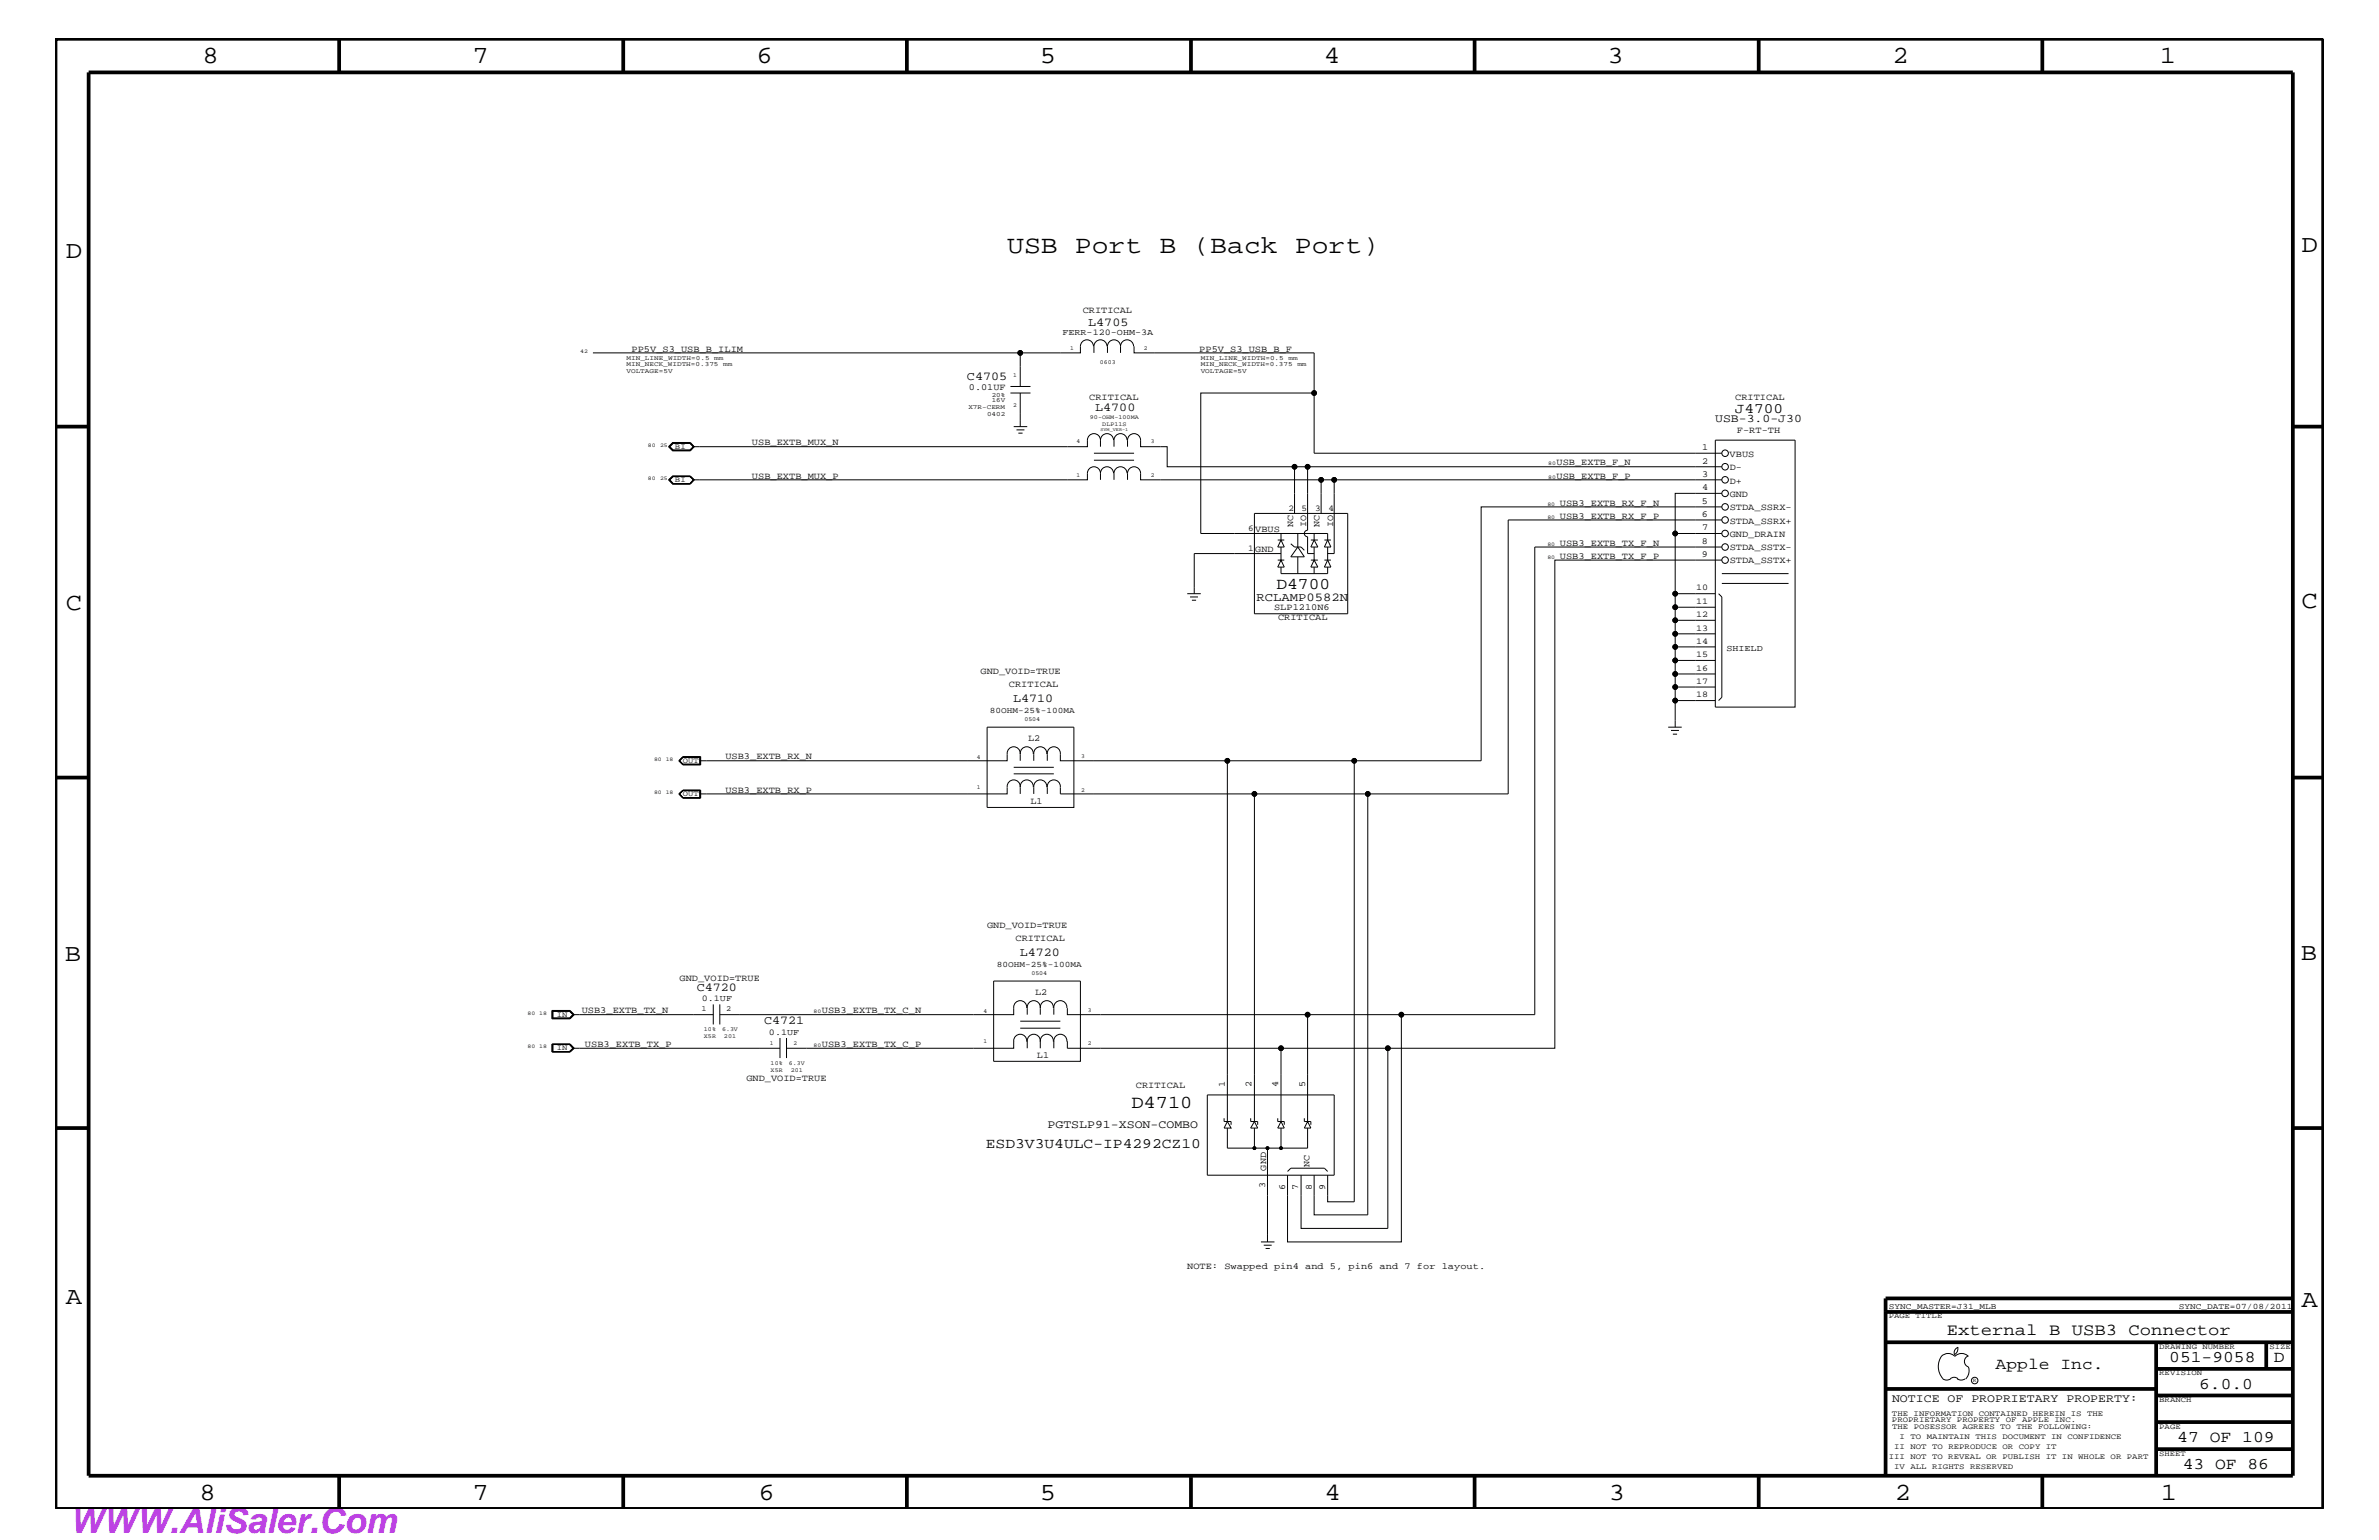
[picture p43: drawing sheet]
<svg xmlns="http://www.w3.org/2000/svg" width="432mm" height="279mm" viewBox="0 0 432 279" stroke-linecap="round" stroke-linejoin="round" font-family="sans-serif">
<defs><g id="words">
<text font-size="6.3" fill="#bd42e3" x="12.7" y="278.1">WWW.AliSaler.Com</text>
<text font-size="4.6" x="182.8" y="45.9">USB Port B (Back Port)</text>
<g font-size="4.5">
<text x="36.7" y="11.5">8</text>
<text x="85.8" y="11.5">7</text>
<text x="137.3" y="11.5">6</text>
<text x="188.7" y="11.5">5</text>
<text x="240.3" y="11.5">4</text>
<text x="291.8" y="11.5">3</text>
<text x="343.5" y="11.5">2</text>
<text x="392" y="11.5">1</text>
<text x="11.9" y="46.8">D</text>
<text x="417.8" y="45.7">D</text>
<text x="11.9" y="110.6">C</text>
<text x="417.8" y="110.3">C</text>
<text x="11.8" y="174.3">B</text>
<text x="417.6" y="174.2">B</text>
<text x="11.9" y="236.7">A</text>
<text x="417.8" y="237.1">A</text>
<text x="36.2" y="272.1">8</text>
<text x="85.8" y="272.1">7</text>
<text x="137.7" y="272.1">6</text>
<text x="188.7" y="272.1">5</text>
<text x="240.4" y="272.1">4</text>
<text x="292" y="272.1">3</text>
<text x="343.9" y="272.1">2</text>
<text x="392.2" y="272.1">1</text>
</g>
<text font-size="3.3" x="205.4" y="201">D4710</text>
<g font-size="3">
<text x="231.7" y="106.9">D4700</text>
<text x="353.3" y="242.3">External B USB3 Connector</text>
<text x="362.2" y="248.4">Apple Inc.</text>
<text x="393.7" y="247.1">051-9058</text>
<text x="399.2" y="252">6.0.0</text>
<text x="412.7" y="247.1">D</text>
<text x="395.2" y="261.6">47 OF 109</text>
<text x="396.2" y="266.6">43 OF 86</text>
</g>
<g font-size="2.6">
<text x="314.9" y="74.9">J4700</text>
<text x="178.9" y="208.3">ESD3V3U4ULC-IP4292CZ10</text>
</g>
<g font-size="2.2">
<text x="197.5" y="59.1">L4705</text>
<text x="175.5" y="68.9">C4705</text>
<text x="198.8" y="74.6">L4700</text>
<text x="228.1" y="109">RCLAMP0582N</text>
<text x="183.9" y="127.5">L4710</text>
<text x="185.1" y="173.5">L4720</text>
<text x="126.5" y="179.9">C4720</text>
<text x="138.7" y="185.9">C4721</text>
</g>
<g font-size="2.1">
<text x="311.3" y="76.7">USB-3.0-J30</text>
<text x="190.1" y="204.7">PGTSLP91-XSON-COMBO</text>
<text x="343.4" y="254.4">NOTICE OF PROPRIETARY PROPERTY:</text>
</g>
<g font-size="1.7">
<text x="196.5" y="56.8">CRITICAL</text>
<text x="114.6" y="63.9">PP5V_S3_USB_B_ILIM</text>
<text x="217.7" y="63.9">PP5V_S3_USB_B_F</text>
<text x="175.9" y="70.7">0.01UF</text>
<text x="197.7" y="72.6">CRITICAL</text>
<text x="315" y="72.6">CRITICAL</text>
<text x="136.5" y="80.8">USB_EXTB_MUX_N</text>
<text x="309" y="81.6">1</text>
<text x="313.9" y="82.8">VBUS</text>
<text x="315.3" y="78.6">F-RT-TH</text>
<text x="136.5" y="86.9">USB_EXTB_MUX_P</text>
<text x="282.5" y="86.9">USB_EXTB_F_P</text>
<text x="282.5" y="84.4">USB_EXTB_F_N</text>
<text x="309" y="88.9">4</text>
<text x="309" y="86.5">3</text>
<text x="309" y="84.1">2</text>
<text x="314" y="87.7">D+</text>
<text x="314" y="85.3">D-</text>
<text x="234.7" y="95.6" transform="rotate(-90 234.7 95.6)">NC</text>
<text x="237.1" y="95.6" transform="rotate(-90 237.1 95.6)">IO</text>
<text x="239.5" y="95.6" transform="rotate(-90 239.5 95.6)">NC</text>
<text x="242" y="95.6" transform="rotate(-90 242 95.6)">IO</text>
<text x="283.1" y="94.2">USB3_EXTB_RX_F_P</text>
<text x="283.1" y="91.7">USB3_EXTB_RX_F_N</text>
<text x="308.9" y="93.8">6</text>
<text x="308.9" y="91.4">5</text>
<text x="313.9" y="90.1">GND</text>
<text x="313.9" y="92.6">STDA_SSRX-</text>
<text x="313.9" y="95">STDA_SSRX+</text>
<text x="227.8" y="96.5">VBUS</text>
<text x="227.8" y="100.2">GND</text>
<text x="283.1" y="99">USB3_EXTB_TX_F_N</text>
<text x="283.1" y="101.4">USB3_EXTB_TX_F_P</text>
<text x="308.9" y="101">9</text>
<text x="308.9" y="98.7">8</text>
<text x="309" y="96.2">7</text>
<text x="313.9" y="97.4">GND_DRAIN</text>
<text x="313.9" y="99.9">STDA_SSTX-</text>
<text x="313.9" y="102.2">STDA_SSTX+</text>
<text x="231.3" y="110.7">SLP1210N6</text>
<text x="232" y="112.6">CRITICAL</text>
<text x="178" y="122.3">GND_VOID=TRUE</text>
<text x="183.1" y="124.7">CRITICAL</text>
<text x="131.7" y="137.8">USB3_EXTB_RX_N</text>
<text x="186.6" y="134.4">L2</text>
<text x="131.7" y="143.9">USB3_EXTB_RX_P</text>
<text x="187" y="145.9">L1</text>
<text x="179.2" y="168.3">GND_VOID=TRUE</text>
<text x="184.3" y="170.7">CRITICAL</text>
<text x="123.4" y="178">GND_VOID=TRUE</text>
<text x="105.6" y="183.8">USB3_EXTB_TX_N</text>
<text x="149.2" y="183.8">USB3_EXTB_TX_C_N</text>
<text x="187.9" y="180.5">L2</text>
<text x="106.2" y="189.9">USB3_EXTB_TX_P</text>
<text x="149.2" y="189.9">USB3_EXTB_TX_C_P</text>
<text x="188.2" y="192">L1</text>
<text x="135.5" y="196.2">GND_VOID=TRUE</text>
<text x="206.2" y="197.4">CRITICAL</text>
<text x="222.3" y="197.1" transform="rotate(-90 222.3 197.1)">1</text>
<text x="227.2" y="197.1" transform="rotate(-90 227.2 197.1)">2</text>
<text x="232" y="197.1" transform="rotate(-90 232 197.1)">4</text>
<text x="236.9" y="197.1" transform="rotate(-90 236.9 197.1)">5</text>
<text x="229.6" y="215.6" transform="rotate(-90 229.6 215.6)">3</text>
<text x="229.8" y="212.4" transform="rotate(-90 229.8 212.4)">GND</text>
<text x="233.3" y="215.8" transform="rotate(-90 233.3 215.8)">6</text>
<text x="235.6" y="215.8" transform="rotate(-90 235.6 215.8)">7</text>
<text x="237.7" y="211.7" transform="rotate(-90 237.7 211.7)">NC</text>
<text x="238.1" y="215.8" transform="rotate(-90 238.1 215.8)">8</text>
<text x="240.5" y="215.8" transform="rotate(-90 240.5 215.8)">9</text>
<text x="215.5" y="230.2">NOTE: Swapped pin4 and 5, pin6 and 7 for layout.</text>
</g>
<g font-size="1.6">
<text x="192.8" y="60.8">FERR-120-OHM-3A</text>
<text x="233.9" y="92.7">2</text>
<text x="236.2" y="92.7">5</text>
<text x="238.7" y="92.7">3</text>
<text x="241.1" y="92.7">4</text>
<text x="226.6" y="96.4">6</text>
<text x="226.6" y="100">1</text>
<text x="307.8" y="107.1">10</text>
<text x="307.8" y="112">12</text>
<text x="307.8" y="109.5">11</text>
<text x="307.8" y="119.2">15</text>
<text x="307.8" y="116.8">14</text>
<text x="307.8" y="114.4">13</text>
<text x="313.4" y="118.1">SHIELD</text>
<text x="307.8" y="124.1">17</text>
<text x="307.8" y="121.7">16</text>
<text x="307.8" y="126.5">18</text>
<text x="127.4" y="181.6">0.1UF</text>
<text x="139.6" y="187.7">0.1UF</text>
</g>
<g font-size="1.5">
<text x="179.7" y="129.3">80OHM-25%-100MA</text>
<text x="180.9" y="175.4">80OHM-25%-100MA</text>
<text x="342.8" y="237.4">SYNC_MASTER=J31_MLB</text>
<text x="395.5" y="237.4">SYNC_DATE=07/08/2011</text>
</g>
<g font-size="1.4">
<text x="122.5" y="81.4">BI</text>
<text x="122.5" y="87.5">BI</text>
<text x="124" y="138.4">OUT</text>
<text x="124" y="144.5">OUT</text>
<text x="101.1" y="184.4">IN</text>
<text x="127.3" y="183.5">1</text>
<text x="131.8" y="183.5">2</text>
<text x="101.1" y="190.5">IN</text>
<text x="342.8" y="239.2">PAGE TITLE</text>
<text x="391.9" y="244.7">DRAWING NUMBER</text>
<text x="411.9" y="244.7">SIZE</text>
<text x="391.9" y="249.5">REVISION</text>
<text x="343.4" y="256.8">THE INFORMATION CONTAINED HEREIN IS THE</text>
<text x="391.9" y="254.4">BRANCH</text>
<text x="343.4" y="258">PROPRIETARY PROPERTY OF APPLE INC.</text>
<text x="343.4" y="259.3">THE POSESSOR AGREES TO THE FOLLOWING:</text>
<text x="343.8" y="262.9">II NOT TO REPRODUCE OR COPY IT</text>
<text x="344.8" y="261.1">I TO MAINTAIN THIS DOCUMENT IN CONFIDENCE</text>
<text x="391.9" y="259.3">PAGE</text>
<text x="342.8" y="264.7">III NOT TO REVEAL OR PUBLISH IT IN WHOLE OR PART</text>
<text x="343.8" y="266.6">IV ALL RIGHTS RESERVED</text>
<text x="391.9" y="264.1">SHEET</text>
</g>
<g font-size="1.2">
<text x="113.7" y="65.3">MIN_LINE_WIDTH=0.5</text>
<text x="129.6" y="65.3">mm</text>
<text x="217.9" y="65.3">MIN_LINE_WIDTH=0.5</text>
<text x="233.9" y="65.3">mm</text>
<text x="113.7" y="67.7">VOLTAGE=5V</text>
<text x="113.7" y="66.5">MIN_NECK_WIDTH=0.375</text>
<text x="131.3" y="66.5">mm</text>
<text x="180" y="72">20%</text>
<text x="217.9" y="67.7">VOLTAGE=5V</text>
<text x="217.9" y="66.5">MIN_NECK_WIDTH=0.375</text>
<text x="235.5" y="66.5">mm</text>
<text x="175.8" y="74.3">X7R-CERM</text>
<text x="179.2" y="75.5">0402</text>
<text x="180" y="73">16V</text>
</g>
<g font-size="1.1">
<text x="194.2" y="63.4">1</text>
<text x="199.6" y="66">0603</text>
<text x="207.6" y="63.4">2</text>
<text x="183.9" y="68.4">1</text>
<text x="183.9" y="73.8">2</text>
<text x="197.8" y="76">90-OHM-100MA</text>
<text x="200.1" y="77.3">DLP11S</text>
<text x="195.4" y="80.5">4</text>
<text x="208.9" y="80.5">3</text>
<text x="195.4" y="86.5">1</text>
<text x="208.9" y="86.5">2</text>
<text x="185.9" y="130.8">0504</text>
<text x="177.3" y="137.7">4</text>
<text x="196.3" y="137.5">3</text>
<text x="177.3" y="143.1">1</text>
<text x="196.3" y="143.6">2</text>
<text x="187.2" y="176.8">0504</text>
<text x="178.5" y="183.8">4</text>
<text x="197.4" y="183.6">3</text>
<text x="127.8" y="187.1">10%</text>
<text x="127.8" y="188.3">X5R</text>
<text x="131.1" y="187.1">6.3V</text>
<text x="131.4" y="188.3">201</text>
<text x="139.7" y="189.5">1</text>
<text x="144" y="189.5">2</text>
<text x="178.5" y="189.2">1</text>
<text x="197.4" y="189.7">2</text>
<text x="139.9" y="194.4">X5R</text>
<text x="139.9" y="193.2">10%</text>
<text x="143.2" y="193.2">6.3V</text>
<text x="143.5" y="194.4">201</text>
</g>
<g font-size="1">
<text x="105.3" y="64">42</text>
<text x="117.6" y="81.1">80</text>
<text x="119.8" y="81.1">25</text>
<text x="117.6" y="87.1">80</text>
<text x="119.8" y="87.1">25</text>
<text x="281" y="86.9">80</text>
<text x="281" y="84.4">80</text>
<text x="280.9" y="94.2">80</text>
<text x="280.9" y="91.7">80</text>
<text x="280.9" y="99">80</text>
<text x="280.9" y="101.4">80</text>
<text x="118.7" y="138">80 18</text>
<text x="118.7" y="144">80 18</text>
<text x="95.8" y="184.1">80 18</text>
<text x="147.7" y="183.8">80</text>
<text x="95.8" y="190.2">80 18</text>
<text x="147.7" y="189.9">80</text>
<text x="358.1" y="250.7">R</text>
</g>
<text font-size=".8" x="199.7" y="78.2">SYM_VER-1</text>
</g></defs>
<g fill="none" stroke="#000" stroke-width=".18">
<path d="M107.6 64h77.6M183.4 71.3h3.6M183.4 70.1h3.6M184 77.4h2.4M184.5 78h1.4M184.8 78.6h.8M185.2 71.3v6.1M198.5 62.8a1.19 1.19 0 0 0-1.2-1.1 1.19 1.19 0 0 0-1.2 1.1v1.2h-10.9v6.1M199.7 79.9a1.19 1.19 0 0 1 1.2-1.2 1.19 1.19 0 0 1 1.2 1.2M199.7 79.9a1.19 1.19 0 0 0-1.1-1.2 1.19 1.19 0 0 0-1.2 1.2v1.1h-71.6M199.7 79.9v1.1M200.9 62.8a1.19 1.19 0 0 0-1.2-1.1 1.19 1.19 0 0 0-1.1 1.1v1.2"/>
<path d="M203.4 62.8a1.19 1.19 0 0 1 1.2-1.1 1.19 1.19 0 0 1 1.2 1.1M203.4 62.8a1.19 1.19 0 0 0-1.2-1.1 1.19 1.19 0 0 0-1.2 1.1v1.2M203.4 62.8v1.2M204.6 79.9a1.19 1.19 0 0 0-1.2-1.2 1.19 1.19 0 0 0-1.2 1.2v1.1M205.8 62.8v1.2h32.7v7.3M311.3 79.9h14.5v48.4h-14.5zM121.3 81l.8-.7h3.2l.7 .7-.7 .8h-3.2zM121.3 87.1l.8-.7h3.2l.7 .7-.7 .7h-3.2zM121.4 87.1l.7-.7h3.1l.8 .7-.8 .7h-3.1zM121.6 81l.6-.6h3l.6 .6-.6 .6h-3zM125.2 80.4h-3l-.7 .6 .7 .7h3M125.2 86.5h-3l-.7 .6 .7 .6h3"/>
<path d="M125.2 80.4l.8 .6-.8 .7M125.2 80.4l.7 .6-.7 .7M125.2 86.5l.7 .6-.7 .6M125.2 86.5l.6 .6-.6 .6M125.2 86.5h-3l-.6 .6 .6 .6h3M125.2 80.4h-3.1l-.7 .6 .7 .7h3.1M198.6 83.5h7.2M198.6 82.2h7.2M199.7 85.9a1.19 1.19 0 0 1 1.2-1.2 1.19 1.19 0 0 1 1.2 1.2M199.7 85.9a1.19 1.19 0 0 0-1.1-1.2 1.19 1.19 0 0 0-1.2 1.2v1.2h-71.6M199.7 85.9v1.2M204.6 85.9a1.19 1.19 0 0 0-1.2-1.2 1.19 1.19 0 0 0-1.2 1.2v1.2"/>
<path d="M204.7 81v-1.1a1.19 1.19 0 0 1 1.1-1.2 1.19 1.19 0 0 1 1.2 1.2v1.1h4.8v3.7h23.2M204.7 87.1v-1.2a1.19 1.19 0 0 1 1.1-1.2 1.19 1.19 0 0 1 1.2 1.2v1.2h32.8v6.1M227.7 93.2h16.9v18.2h-16.9zM231.9 98h1.2M232.5 96.8v1.2l.6 1.2h-1.2l.6-1.2M232.5 99.2v2.4M234.3 98.7l.7 .5h1.1l.6 .6M235.6 99.2l1.1 1.8h-2.4zM235.6 96.8v2.4M237.3 84.7h-2.3v8.5M237.9 98h1.3M238.5 96.8v1.2"/>
<path d="M238.5 99.2v2.4M238.5 98l.7 1.2h-1.3zM239.8 87.1h72.7M240.4 98h1.2M241 98l.6 1.2h-1.2zM241 96.8h.1M241 96.8v1.2M241 99.2v2.4M242.2 87.1v13.3h-1.2M312.5 84.7h-75.2v11.5a.59 .59 0 0 0-.6 .6 .59 .59 0 0 0 .6 .6v3h1.2M312.5 96.8h-8.4v10.9M312.5 89.5h-8.4v7.3"/>
<path d="M312.5 82.2h-74v-10.9h-20.6v25.5h23.1M312.5 99.2h-33.9v84.9h-24.2v41.2h-20.7v-12.1M312.5 92h-43.7v46h-23M312.5 94.3h-38.8v49.7h-25.4M215.5 107.7h2.4M216 108.3h1.4M216.3 108.9h.8M231.9 101.6h1.2M232.5 100.4h-15.7v7.3M232.5 102.9v1.2h8.5v-1.2M232.5 101.6l.6 1.3h-1.2zM235.6 101v3.1"/>
<path d="M237.9 101.6h1.3M238.5 102.9v1.2M238.5 101.6l.7 1.3h-1.3zM240.4 101.6h1.2M241 101.6l.6 1.3h-1.2zM311.3 119.8h-7.2v2.5M311.3 117.4h-7.2v2.4M311.3 115h-7.2v2.4M311.3 112.5h-7.2v2.5M311.3 110.2h-7.2v2.3M311.3 107.7h-7.2v2.5M311.9 107.7l.6 .6v18.2l-.6 .6"/>
<path d="M312.5 105.9h12.1M312.5 104.1h12.1M312.5 101.6h-30.3v88.6h-30.3v32.7h-15.8v-9.7M123.2 138l.8-.7h3.2v1.5h-3.2zM123.3 138l.7-.7h3.1v1.4h-3.1zM123.4 138l.6-.6h3v1.2h-3zM179.2 131.9h15.7v14.6h-15.7zM182.8 136.8v1.2h-55.8M182.8 136.8a1.19 1.19 0 0 1 1.2-1.3 1.19 1.19 0 0 1 1.2 1.3 1.19 1.19 0 0 1 1.2-1.3 1.19 1.19 0 0 1 1.1 1.3M184 139.2h7.3M185.2 136.8v1.2M187.6 136.8v1.2"/>
<path d="M187.6 136.8a1.19 1.19 0 0 1 1.2-1.3 1.19 1.19 0 0 1 1.2 1.3M190.1 136.8v1.2M190.1 136.8a1.19 1.19 0 0 1 1.2-1.3 1.19 1.19 0 0 1 1.2 1.3M192.5 136.8v1.2h30.3v65.5l.6 1.2h-1.2l.6-1.2M222.8 138h23v80h-4.8v-4.8M302.8 131.9h2.4M303.3 132.5h1.4M303.6 133.2h.8M304.1 127.1v4.8M311.3 124.6h-7.2v2.5h7.2M311.3 122.3h-7.2v2.3M123.3 144l.7 .7"/>
<path d="M123.3 144l.7 .8M124 144.7h3.1M124 143.4l-.8 .6 .8 .8M124 143.4l-.7 .6M124 143.4l-.6 .6 .6 .7M124 143.4h3.2v1.4h-3.2M124 143.4h3.1M127 143.4v1.3M127.1 143.4v1.4M184 140.4h7.3M185.2 142.8a1.19 1.19 0 0 0-1.2-1.3 1.19 1.19 0 0 0-1.2 1.3v1.2h-55.8M185.2 142.9v1.1"/>
<path d="M185.2 142.8a1.19 1.19 0 0 1 1.2-1.3 1.19 1.19 0 0 1 1.1 1.3M190 142.8a1.19 1.19 0 0 0-1.2-1.3 1.19 1.19 0 0 0-1.2 1.3v1.2M190.1 144v-1.2a1.19 1.19 0 0 1 1.2-1.3 1.19 1.19 0 0 1 1.2 1.3v1.2h35.2v59.5l.6 1.2h-1.3l.7-1.2M227.7 144h20.6v76.4h-9.8v-7.2M180.4 178h15.7v14.6h-15.7zM100.2 183.3h3.3l.7 .8-.7 .7h-3.3zM100.3 183.4h3.2l.6 .7-.6 .7h-3.2zM100.3 189.4v1.5M100.3 183.4v1.4M100.3 183.5h3.1l.6 .6M103.4 189.5l.6 .7M103.4 189.5h-3.1v1.3h3.1"/>
<path d="M103.4 183.4l.7 .7-.7 .7M103.4 189.5l.7 .7-.7 .6M103.5 189.4l.7 .8-.7 .7M103.5 189.4l.6 .8-.6 .7M103.5 189.4h-3.3v1.5h3.3M104 184.1h25.5M104 190.2h37.6M104 184.1l-.6 .6h-3.1M104 190.2l-.6 .6M129.5 182.2v3.7M130.6 182.2v3.7M141.6 188.3v3.7"/>
<path d="M142.8 188.3v3.7M184 182.9v1.2h-53.4M184 188.9v1.3h-41.2M184 189a1.19 1.19 0 0 1 1.2-1.4 1.19 1.19 0 0 1 1.2 1.4M184 182.9a1.19 1.19 0 0 1 1.2-1.4 1.19 1.19 0 0 1 1.2 1.4M185.2 185.3h7.3M185.2 186.5h7.3M186.4 182.9v1.2M186.4 188.9v1.3M186.5 182.9a1.19 1.19 0 0 1 1.1-1.4 1.19 1.19 0 0 1 1.2 1.4 1.19 1.19 0 0 1 1.2-1.4 1.19 1.19 0 0 1 1.2 1.4M186.5 189a1.19 1.19 0 0 1 1.1-1.4 1.19 1.19 0 0 1 1.2 1.4 1.19 1.19 0 0 1 1.2-1.4 1.19 1.19 0 0 1 1.2 1.4M188.8 182.9v1.2"/>
<path d="M188.8 188.9v1.3M191.3 182.9v1.2M191.3 188.9v1.3M191.3 182.9a1.19 1.19 0 0 1 1.2-1.4 1.19 1.19 0 0 1 1.1 1.4M191.3 189a1.19 1.19 0 0 1 1.2-1.4 1.19 1.19 0 0 1 1.1 1.4M193.7 182.9v1.2h43.6v19.4M193.7 188.9v1.3h38.8v13.3l.6 1.2h-1.2l.6-1.2M219.1 198.7h23.1v14.5h-23.1zM232.5 190.2h19.4M237.3 184.1h17.1M222.2 202.9v.6h1.2v.6M222.8 204.7v3.6h14.5v-3.6"/>
<path d="M227 202.9v.6h1.3v.6M227.7 204.7v3.6M230.1 208.3v17M231.9 202.9v.6h1.2v.6M232.5 204.7v3.6M233.7 212.5l.6-.6h6.1l.6 .6M236.7 202.9v.6h1.2v.6M237.3 203.5l.6 1.2h-1.2zM228.9 225.3h2.4M229.4 225.9h1.4M229.7 226.5h.8M352.4 246.1a1.69 1.69 0 0 1 2.4 0"/>
<path d="M352.4 246a3.3 3.3 0 0 0 .3 4.1M352.6 250.2l.7 .2 .7-.2M354 250.2l.7-.3 .7 .3M354.8 246.1a1.69 1.69 0 0 1 2.5 0M355.3 250.2l.7 .2 .7-.2M355.3 244.4l.1 .3a1.18 1.18 0 0 1-.6 1M355.4 244.4a.99 .99 0 0 0-.6 1.4M357.2 246a1.04 1.04 0 0 0-.6 1 1.04 1.04 0 0 0 .6 1M357.3 248l.1 .7a2.11 2.11 0 0 1-.6 1.5"/>
<circle cx="185.2" cy="64" r=".42"/>
<circle cx="238.5" cy="71.3" r=".42"/>
<circle cx="235" cy="84.7" r=".42"/>
<circle cx="237.3" cy="84.7" r=".42"/>
<circle cx="239.8" cy="87.1" r=".42"/>
<circle cx="242.2" cy="87.1" r=".42"/>
<circle cx="304.1" cy="96.8" r=".42"/>
<circle cx="313.1" cy="87.1" r=".59"/>
<circle cx="313.1" cy="82.2" r=".59"/>
<circle cx="313.1" cy="92" r=".59"/>
<circle cx="313.1" cy="84.7" r=".59"/>
<circle cx="313.1" cy="89.5" r=".59"/>
<circle cx="313.1" cy="96.8" r=".59"/>
<circle cx="313.1" cy="94.3" r=".59"/>
<circle cx="313.1" cy="99.2" r=".59"/>
<circle cx="304.1" cy="115" r=".42"/>
<circle cx="304.1" cy="107.7" r=".42"/>
<circle cx="304.1" cy="110.2" r=".42"/>
<circle cx="304.1" cy="117.4" r=".42"/>
<circle cx="304.1" cy="112.5" r=".42"/>
<circle cx="304.1" cy="119.8" r=".42"/>
<circle cx="313.1" cy="101.6" r=".59"/>
<circle cx="222.8" cy="138" r=".42"/>
<circle cx="245.8" cy="138" r=".42"/>
<circle cx="304.1" cy="122.3" r=".42"/>
<circle cx="304.1" cy="127.1" r=".42"/>
<circle cx="304.1" cy="124.6" r=".42"/>
<circle cx="227.7" cy="144" r=".42"/>
<circle cx="248.3" cy="144" r=".42"/>
<circle cx="232.5" cy="190.2" r=".42"/>
<circle cx="237.3" cy="184.1" r=".42"/>
<circle cx="251.9" cy="190.2" r=".42"/>
<circle cx="254.4" cy="184.1" r=".42"/>
<circle cx="227.7" cy="208.3" r=".25"/>
<circle cx="230.1" cy="208.3" r=".25"/>
<circle cx="232.5" cy="208.3" r=".25"/>
<circle cx="358.4" cy="250.5" r=".59"/>
</g>
<g fill="#000">
<circle cx="185.2" cy="64" r=".42"/>
<circle cx="238.5" cy="71.3" r=".42"/>
<circle cx="235" cy="84.7" r=".42"/>
<circle cx="237.3" cy="84.7" r=".42"/>
<circle cx="239.8" cy="87.1" r=".42"/>
<circle cx="242.2" cy="87.1" r=".42"/>
<circle cx="304.1" cy="96.8" r=".42"/>
<circle cx="304.1" cy="115" r=".42"/>
<circle cx="304.1" cy="107.7" r=".42"/>
<circle cx="304.1" cy="110.2" r=".42"/>
<circle cx="304.1" cy="117.4" r=".42"/>
<circle cx="304.1" cy="112.5" r=".42"/>
<circle cx="304.1" cy="119.8" r=".42"/>
<circle cx="222.8" cy="138" r=".42"/>
<circle cx="245.8" cy="138" r=".42"/>
<circle cx="304.1" cy="122.3" r=".42"/>
<circle cx="304.1" cy="127.1" r=".42"/>
<circle cx="304.1" cy="124.6" r=".42"/>
<circle cx="227.7" cy="144" r=".42"/>
<circle cx="248.3" cy="144" r=".42"/>
<circle cx="232.5" cy="190.2" r=".42"/>
<circle cx="237.3" cy="184.1" r=".42"/>
<circle cx="251.9" cy="190.2" r=".42"/>
<circle cx="254.4" cy="184.1" r=".42"/>
<circle cx="227.7" cy="208.3" r=".25"/>
<circle cx="230.1" cy="208.3" r=".25"/>
<circle cx="232.5" cy="208.3" r=".25"/>
</g>
<g fill="none" stroke="#000" stroke-width=".68" stroke-linecap="butt">
<path d="M10.1 7h411.6v266.8h-411.6zM16.1 13.1h400.1v254.6h-400.1zM61.6 7v6.1M113.1 7v6.1M164.6 7v6.1M216.2 7v6.1M267.6 7v6.1M319.2 7v6.1M370.7 7v6.1M10.1 77.4h6M416.2 77.4h5.5M10.1 141.1h6"/>
<path d="M416.2 141.1h5.5M10.1 204.7h6M416.2 204.7h5.5M342.2 238h74M416.2 235.6h-74v32.1M342.2 252h49.2M342.2 243.5h74M391.4 258h24.8M391.4 253.2h24.8M391.4 248.4h24.8M391.4 243.5v24.2M411.3 243.5v4.9"/>
<path d="M61.6 267.7v6.1M113.1 267.7v6.1M164.6 267.7v6.1M216.2 268v5.8M267.6 267.7v6.1M319.2 267.7v6.1M370.7 267.7v6.1M391.4 262.9h24.8"/>
</g>
<use href="#words"/>
</svg>
